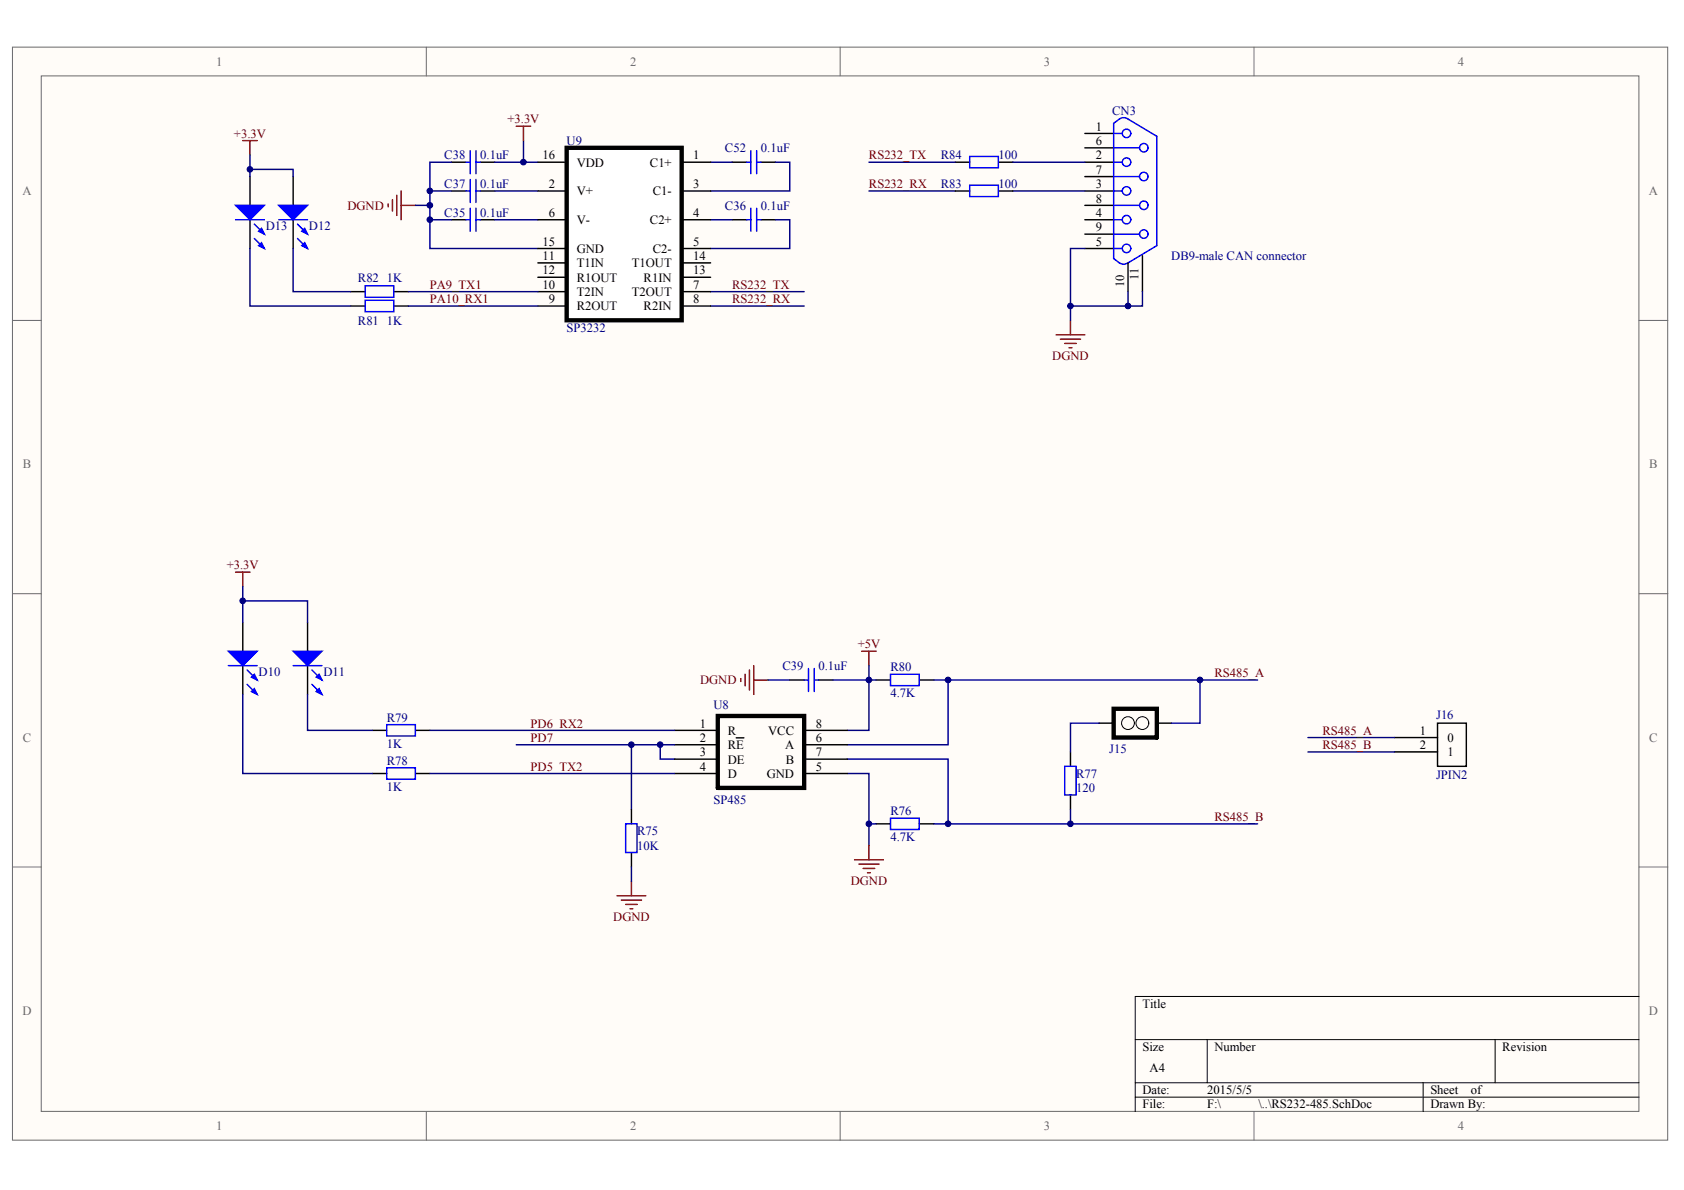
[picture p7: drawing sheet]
<svg xmlns="http://www.w3.org/2000/svg" width="297mm" height="210mm" viewBox="0 0 297 210" stroke-linecap="round" stroke-linejoin="round" font-family="sans-serif">
<defs><g id="words">
<g font-size="2.2" fill="#696969">
<text x="38.2" y="11.6">1</text>
<text x="111.1" y="11.6">2</text>
<text x="184.1" y="11.6">3</text>
<text x="257.1" y="11.6">4</text>
<text x="3.9" y="34.4">A</text>
<text x="290.9" y="34.4">A</text>
<text x="4" y="82.6">B</text>
<text x="290.9" y="82.6">B</text>
<text x="4" y="130.8">C</text>
<text x="290.9" y="130.8">C</text>
<text x="3.9" y="179">D</text>
<text x="290.9" y="179">D</text>
<text x="38.2" y="199.3">1</text>
<text x="111.1" y="199.3">2</text>
<text x="184.1" y="199.3">3</text>
<text x="257.1" y="199.3">4</text>
</g>
<g font-size="2.2" fill="#800000">
<text x="89.5" y="21.8">+3.3V</text>
<text x="41.3" y="24.3">+3.3V</text>
<text x="153.3" y="28.1">RS232_TX</text>
<text x="153.3" y="33.2">RS232_RX</text>
<text x="61.3" y="37">DGND</text>
<text x="75.8" y="53.5">PA10_RX1</text>
<text x="75.8" y="50.9">PA9_TX1</text>
<text x="129.2" y="50.9">RS232_TX</text>
<text x="129.2" y="53.5">RS232_RX</text>
<text x="185.6" y="63.6">DGND</text>
<text x="40" y="100.4">+3.3V</text>
<text x="151.3" y="114.4">+5V</text>
<text x="214.2" y="119.5">RS485_A</text>
<text x="123.5" y="120.7">DGND</text>
<text x="93.6" y="128.3">PD6_RX2</text>
<text x="93.6" y="130.9">PD7</text>
<text x="233.3" y="129.6">RS485_A</text>
<text x="93.6" y="135.9">PD5_TX2</text>
<text x="233.3" y="132.1">RS485_B</text>
<text x="214.2" y="144.8">RS485_B</text>
<text x="150.1" y="156.2">DGND</text>
<text x="108.2" y="162.5">DGND</text>
</g>
<g font-size="2.2">
<text x="193.3" y="23">1</text>
<text x="95.7" y="28.1">16</text>
<text x="101.7" y="29.4">VDD</text>
<text x="114.7" y="29.4">C1+</text>
<text x="122.3" y="28.1">1</text>
<text x="193.3" y="25.6">6</text>
<text x="193.3" y="28.1">2</text>
<text x="96.8" y="33.2">2</text>
<text x="101.7" y="34.5">V+</text>
<text x="115.2" y="34.5">C1-</text>
<text x="122.3" y="33.2">3</text>
<text x="193.3" y="30.7">7</text>
<text x="193.3" y="33.2">3</text>
<text x="193.3" y="35.7">8</text>
<text x="96.8" y="38.3">6</text>
<text x="101.7" y="39.5">V-</text>
<text x="114.7" y="39.5">C2+</text>
<text x="122.3" y="38.3">4</text>
<text x="193.3" y="38.3">4</text>
<text x="193.3" y="40.8">9</text>
<text x="95.7" y="45.9">11</text>
<text x="95.7" y="43.3">15</text>
<text x="101.7" y="47.1">T1IN</text>
<text x="101.7" y="44.6">GND</text>
<text x="111.5" y="47.1">T1OUT</text>
<text x="115.2" y="44.6">C2-</text>
<text x="122.3" y="45.9">14</text>
<text x="122.3" y="43.3">5</text>
<text x="193.3" y="43.3">5</text>
<text x="95.7" y="50.9">10</text>
<text x="95.7" y="48.4">12</text>
<text x="96.8" y="53.5">9</text>
<text x="101.7" y="52.2">T2IN</text>
<text x="101.7" y="49.7">R1OUT</text>
<text x="111.5" y="52.2">T2OUT</text>
<text x="113.5" y="49.7">R1IN</text>
<text x="122.3" y="50.9">7</text>
<text x="122.3" y="48.4">13</text>
<text x="122.3" y="53.5">8</text>
<text x="198.3" y="50.7" transform="rotate(-90 198.3 50.7)">10</text>
<text x="200.8" y="49.4" transform="rotate(-90 200.8 49.4)">11</text>
<text x="101.7" y="54.8">R2OUT</text>
<text x="113.5" y="54.8">R2IN</text>
<text x="123.5" y="128.3">1</text>
<text x="123.5" y="130.9">2</text>
<text x="128.4" y="129.6">R</text>
<text x="135.5" y="129.6">VCC</text>
<text x="143.9" y="130.9">6</text>
<text x="143.9" y="128.3">8</text>
<text x="250.4" y="129.6">1</text>
<text x="255.3" y="130.9">0</text>
<text x="123.5" y="133.4">3</text>
<text x="123.5" y="135.9">4</text>
<text x="128.4" y="132.1">RE</text>
<text x="128.4" y="134.7">DE</text>
<text x="128.4" y="137.2">D</text>
<text x="135.2" y="137.2">GND</text>
<text x="138.5" y="132.1">A</text>
<text x="138.6" y="134.7">B</text>
<text x="143.9" y="135.9">5</text>
<text x="143.9" y="133.4">7</text>
<text x="250.4" y="132.1">2</text>
<text x="255.3" y="133.4">1</text>
<text x="201.5" y="177.8">Title</text>
<text x="201.5" y="185.4">Size</text>
<text x="214.2" y="185.4">Number</text>
<text x="265" y="185.4">Revision</text>
<text x="202.8" y="189.2">A4</text>
<text x="201.5" y="193">Date:</text>
<text x="201.5" y="195.5">File:</text>
<text x="212.9" y="193">2015/5/5</text>
<text x="212.9" y="195.5">F:\</text>
<text x="222" y="195.5">\..\RS232-485.SchDoc</text>
<text x="252.3" y="193">Sheet</text>
<text x="252.3" y="195.5">Drawn By:</text>
<text x="259.4" y="193">of</text>
</g>
<g font-size="2.2" fill="#000080">
<text x="196.2" y="20.2">CN3</text>
<text x="78.4" y="28.1">C38</text>
<text x="84.7" y="28.1">0.1uF</text>
<text x="100" y="25.6">U9</text>
<text x="127.9" y="26.8">C52</text>
<text x="134.2" y="26.8">0.1uF</text>
<text x="166" y="28.1">R84</text>
<text x="176.1" y="28.1">100</text>
<text x="78.4" y="33.2">C37</text>
<text x="84.7" y="33.2">0.1uF</text>
<text x="166" y="33.2">R83</text>
<text x="176.1" y="33.2">100</text>
<text x="46.9" y="40.5">D13</text>
<text x="54.5" y="40.5">D12</text>
<text x="78.4" y="38.3">C35</text>
<text x="84.7" y="38.3">0.1uF</text>
<text x="127.9" y="37">C36</text>
<text x="134.2" y="37">0.1uF</text>
<text x="206.6" y="45.9">DB9-male CAN connector</text>
<text x="63.1" y="49.7">R82</text>
<text x="68.2" y="49.7">1K</text>
<text x="63.1" y="57.3">R81</text>
<text x="68.2" y="57.3">1K</text>
<text x="100" y="58.6">SP3232</text>
<text x="45.6" y="119.2">D10</text>
<text x="57" y="119.2">D11</text>
<text x="138" y="118.2">C39</text>
<text x="144.4" y="118.2">0.1uF</text>
<text x="157.1" y="118.4">R80</text>
<text x="125.8" y="125">U8</text>
<text x="157.1" y="123">4.7K</text>
<text x="68.2" y="127.3">R79</text>
<text x="68.2" y="131.9">1K</text>
<text x="253.3" y="126.8">J16</text>
<text x="68.2" y="134.9">R78</text>
<text x="189.8" y="137.2">R77</text>
<text x="195.7" y="132.9">J15</text>
<text x="253.3" y="137.5">JPIN2</text>
<text x="68.2" y="139.5">1K</text>
<text x="125.8" y="141.8">SP485</text>
<text x="157.1" y="143.8">R76</text>
<text x="189.8" y="139.7">120</text>
<text x="112.4" y="147.4">R75</text>
<text x="112.4" y="149.9">10K</text>
<text x="157.1" y="148.4">4.7K</text>
</g>
</g></defs>
<g fill="#fffcf8" stroke="#696969" stroke-width=".18">
<path d="M2.2 8.3h292v192.8h-292z"/>
<path d="M7.3 13.4h281.8v182.6h-281.8z"/>
</g>
<path d="M75.2 8.3v5.1M148.2 8.3v5.1M221.2 8.3v5.1M2.2 56.5h5.1M289.1 56.5h5.1M2.2 104.7h5.1M289.1 104.7h5.1M2.2 152.9h5.1M289.1 152.9h5.1M75.2 196.1v5M148.2 196.1v5M221.2 196.1v5" fill="none" stroke="#696969" stroke-width=".18"/>
<path d="M289.1 175.8h-88.9v20.3M200.2 183.4h88.9M200.2 191h88.9M200.2 193.5h88.9M212.9 183.4v7.6M251 191v5.1M263.7 183.4v7.6" fill="none" stroke="#000" stroke-width=".18"/>
<path d="M79.6 28.6h2.6M79.6 38.8h2.6M79.6 33.7h2.6M84.7 28.6h2.6M84.7 38.8h2.6M84.7 33.7h2.6M129.2 28.6h2.5M129.2 38.8h2.5M134.2 28.6h2.6M134.2 38.8h2.6" fill="none" stroke="#000" stroke-width=".25"/>
<g fill="none" stroke="#00f" stroke-width=".25">
<path d="M82.2 28.6h.7M82.2 38.8h.7M82.2 33.7h.7M82.9 26.6v4M82.9 31.7v4M82.9 36.7v4.1M84 28.6h.7M84 38.8h.7M84 26.6v4M84 31.7v4M84 36.7v4.1M84 33.7h.7"/>
<path d="M131.7 28.6h.8M131.7 38.8h.8M132.5 26.6v4M132.5 36.7v4.1M133.5 26.6v4M133.5 36.7v4.1M133.5 28.6h.7M133.5 38.8h.7"/>
</g>
<g fill="none" stroke="#000080" stroke-width=".25">
<path d="M73.3 36.2h2.5M75.8 38.8h3.8M75.8 33.7h3.8M79.6 28.6h-3.8v15.2h19.1M87.3 28.6h7.6M87.3 38.8h7.6M87.3 33.7h7.6M92.3 24.8v3.8M125.3 28.6h3.9M125.3 38.8h3.9M136.8 28.6h2.5v5.1h-14M136.8 38.8h2.5v5h-14"/>
<path d="M125.3 51.4h16.5M125.3 54h16.5"/>
</g>
<path d="M68.5 36v.5M69.2 35.2v2M70 34.4v3.6M70.8 33.7v5.1M70.8 36.2h2.5" fill="none" stroke="#800000" stroke-width=".25"/>
<path d="M100 26.1h20.2v30.4h-20.2z" fill="#fff" stroke="#000" stroke-width=".76"/>
<g fill="none" stroke="#000" stroke-width=".25">
<path d="M44.1 31.1v5.1M44.1 38.8v5M51.7 31.1v5.1M51.7 38.8v5M94.9 33.7h5.1M94.9 28.6h5.1M94.9 38.8h5.1M120.3 33.7h5M120.3 28.6h5M120.3 38.8h5M168.5 33.7h2.5M168.5 28.6h2.5"/>
<path d="M176.1 33.7h2.6M176.1 28.6h2.6M191.4 33.7h5M191.4 28.6h5M191.4 38.8h5M191.4 23.5h5M191.4 26.1h5M191.4 31.1h5M191.4 36.2h5M61.9 51.4h2.5M61.9 54h2.5M69.5 51.4h2.5"/>
<path d="M69.5 54h2.5M94.9 46.4h5.1M94.9 51.4h5.1M94.9 48.9h5.1M94.9 54h5.1M94.9 43.8h5.1M120.3 46.4h5M120.3 51.4h5M120.3 48.9h5M120.3 54h5M120.3 43.8h5M191.4 43.8h5"/>
<path d="M191.4 41.3h5M199 46.4v5M201.5 45.1v6.3M154.5 119.9h2.6M162.2 119.9h2.5M119 128.8h7.6M119 131.4h7.6M119 133.9h7.6M119 136.4h7.6M129.9 130.1h1.3M141.8 128.8h7.7M141.8 131.4h7.7"/>
<path d="M141.8 133.9h7.7M141.8 136.4h7.7M188.8 132.6v2.6M193.9 127.6h2.5M204.1 127.6h2.5M154.5 145.3h2.6M162.2 145.3h2.5M188.8 140.2v2.6"/>
</g>
<g fill="none" stroke="#00f" stroke-width=".25">
<path d="M41.6 38.8h5M44.9 39.5l1.7 1.8M49.2 38.8h5M52.5 39.5l1.7 1.8M171 27.6h5.1v2h-5.1zM171 32.7h5.1v2h-5.1zM196.4 38.8h1.6M196.4 36.2h4.6M196.4 33.7h1.6M196.4 31.1h4.6M196.4 28.6h1.6M196.4 26.1h4.6"/>
<path d="M196.4 23.5h1.6M44.9 42.1l1.7 1.7M52.5 42.1l1.7 1.7M64.4 50.4h5.1v2h-5.1zM64.4 53h5.1v2h-5.1zM196.4 43.8h1.6M196.4 41.3h4.6M197.5 46.4l-1.1-.8v-23.8l1-.8a1.26 1.26 0 0 1 1.6 0l5.1 3v19.3l-5.1 3.1M199 46.3a1.26 1.26 0 0 1-1.5 .1M157.1 118.9h5v2h-5zM187.8 135.2h2v5h-2zM157.1 144.3h5v2h-5z"/>
<circle cx="198.7" cy="33.7" r=".75"/>
<circle cx="198.7" cy="28.6" r=".75"/>
<circle cx="198.7" cy="23.5" r=".75"/>
<circle cx="198.7" cy="38.7" r=".75"/>
<circle cx="201.8" cy="31.1" r=".75"/>
<circle cx="201.8" cy="26.1" r=".75"/>
<circle cx="201.8" cy="36.2" r=".75"/>
<circle cx="198.7" cy="43.8" r=".75"/>
<circle cx="201.8" cy="41.3" r=".75"/>
</g>
<g fill="none" stroke="#000080" stroke-width=".25">
<path d="M153.3 28.6h15.2M153.3 33.7h15.2M178.7 28.6h12.7M178.7 33.7h12.7M51.7 43.8v7.6h10.2M72 54h22.9M72 51.4h22.9M199 51.4v2.6h2.5v-2.6M199 54h-10.2v2.5M154.5 119.9h-1.2v8.9h-3.8M164.7 119.9h57.1M167.2 119.9v11.5h-17.7"/>
<path d="M116.5 131.4v2.5h2.5M149.5 136.4h3.8v8.9M149.5 133.9h17.7v11.4M154.5 145.3h-1.2v3.8M164.7 145.3h57.1"/>
</g>
<path d="M42.8 24.8h2.6M44.1 24.8v2.5M186.3 59.1h5.1M187 59.8h3.6M188.8 56.5v2.6M187.8 60.6h2M188.6 61.3h.5" fill="none" stroke="#800000" stroke-width=".25"/>
<g fill="#00f" stroke="#00f" stroke-width=".25">
<path d="M49.2 36.2h5l-2.5 2.6z"/>
<path d="M53.2 43.3l.5-.5 .5 1z"/>
<path d="M53.2 40.8l.5-.5 .5 1z"/>
<path d="M41.6 36.2h5l-2.5 2.6z"/>
<path d="M45.6 43.3l.5-.5 .5 1z"/>
<path d="M45.6 40.8l.5-.5 .5 1z"/>
</g>
<path d="M126.6 126.3h15.2v12.7h-15.2zM196.4 125h7.7v5.1h-7.7z" fill="none" stroke="#000" stroke-width=".76"/>
<g fill="#fffcf8" stroke="#000" stroke-width=".18">
<circle cx="199" cy="127.5" r="1.13"/>
<circle cx="201.5" cy="127.5" r="1.13"/>
</g>
<g fill="none" stroke="#000080" stroke-width=".25">
<path d="M44.1 29.9h7.6v1.2M44.1 27.3v3.8M44.1 43.8v10.2h17.8M191.4 43.8h-2.6v10.2M42.8 103.5v2.5h11.4v3.8M42.8 106v3.8M135.5 119.9h3.8M153.3 117.4v2.5h-6.4M211.7 119.9v7.7h-5.1M42.8 122.5v13.9h22.9M54.2 122.5v6.3h11.5M75.8 136.4h43.2"/>
<path d="M75.8 128.8h43.2M91.1 131.4h27.9M111.4 131.4v11.4M193.9 127.6h-5.1v5M230.7 130.1h15.2M230.7 132.6h15.2M111.4 152.9v2.6M188.8 142.8v2.5"/>
</g>
<g fill="none" stroke="#800000" stroke-width=".25">
<path d="M91.1 22.3h2.5M92.3 22.3v2.5M41.6 100.9h2.5M42.8 100.9v2.6M130.7 119.7v.5M131.4 118.9v2.1M132.2 118.2v3.5M133 117.4v5.1M133 119.9h2.5M152 114.9h2.5M153.3 114.9v2.5M108.8 158h5.1"/>
<path d="M109.6 158.8h3.6M110.4 159.5h2M111.4 155.5v2.5M150.7 151.7h5.1M151.5 152.4h3.5M152.3 153.2h2M153 153.9h.5M153.3 149.1v2.6M111.1 160.3h.5"/>
</g>
<g fill="none" stroke="#000" stroke-width=".25">
<path d="M42.8 109.8v5.1M42.8 117.4v5.1M54.2 109.8v5.1M54.2 117.4v5.1M139.3 119.9h2.5M144.4 119.9h2.5M65.7 128.8h2.5M65.7 136.4h2.5M73.3 128.8h2.5M73.3 136.4h2.5M245.9 130.1h7.7M245.9 132.6h7.7"/>
<path d="M253.6 127.6h5v7.6h-5zM111.4 142.8v2.5M111.4 150.4v2.5"/>
</g>
<g fill="#00f" stroke="#00f" stroke-width=".25">
<path d="M51.7 114.9h5.1l-2.6 2.5z"/>
<path d="M55.8 122l.5-.5 .5 1z"/>
<path d="M55.8 119.4l.5-.5 .5 1z"/>
<path d="M40.3 114.9h5.1l-2.6 2.5z"/>
<path d="M44.3 122l.6-.5 .5 1z"/>
<path d="M44.3 119.4l.6-.5 .5 1z"/>
</g>
<g fill="none" stroke="#00f" stroke-width=".25">
<path d="M40.3 117.4h5.1M43.6 118.2l1.8 1.7M51.7 117.4h5.1M55 118.2l1.8 1.7M141.8 119.9h.8M142.6 117.9v4.1M143.6 117.9v4.1M143.6 119.9h.8M43.6 120.7l1.8 1.8M55 120.7l1.8 1.8M68.2 127.8h5.1v2h-5.1zM68.2 135.4h5.1v2h-5.1z"/>
<path d="M110.4 145.3h2v5.1h-2z"/>
</g>
<g fill="#000080" stroke="#000080" stroke-width=".18">
<circle cx="42.8" cy="106" r=".49"/>
<circle cx="44.1" cy="29.9" r=".49"/>
<circle cx="75.8" cy="38.7" r=".49"/>
<circle cx="75.8" cy="36.2" r=".49"/>
<circle cx="75.8" cy="33.7" r=".49"/>
<circle cx="92.3" cy="28.6" r=".49"/>
<circle cx="111.4" cy="131.4" r=".49"/>
<circle cx="116.4" cy="131.4" r=".49"/>
<circle cx="153.3" cy="145.3" r=".49"/>
<circle cx="153.3" cy="119.9" r=".49"/>
<circle cx="167.2" cy="145.3" r=".49"/>
<circle cx="167.2" cy="119.9" r=".49"/>
<circle cx="188.8" cy="145.3" r=".49"/>
<circle cx="188.8" cy="54" r=".49"/>
<circle cx="199" cy="54" r=".49"/>
<circle cx="211.7" cy="119.9" r=".49"/>
</g>
<use href="#words"/>
</svg>
